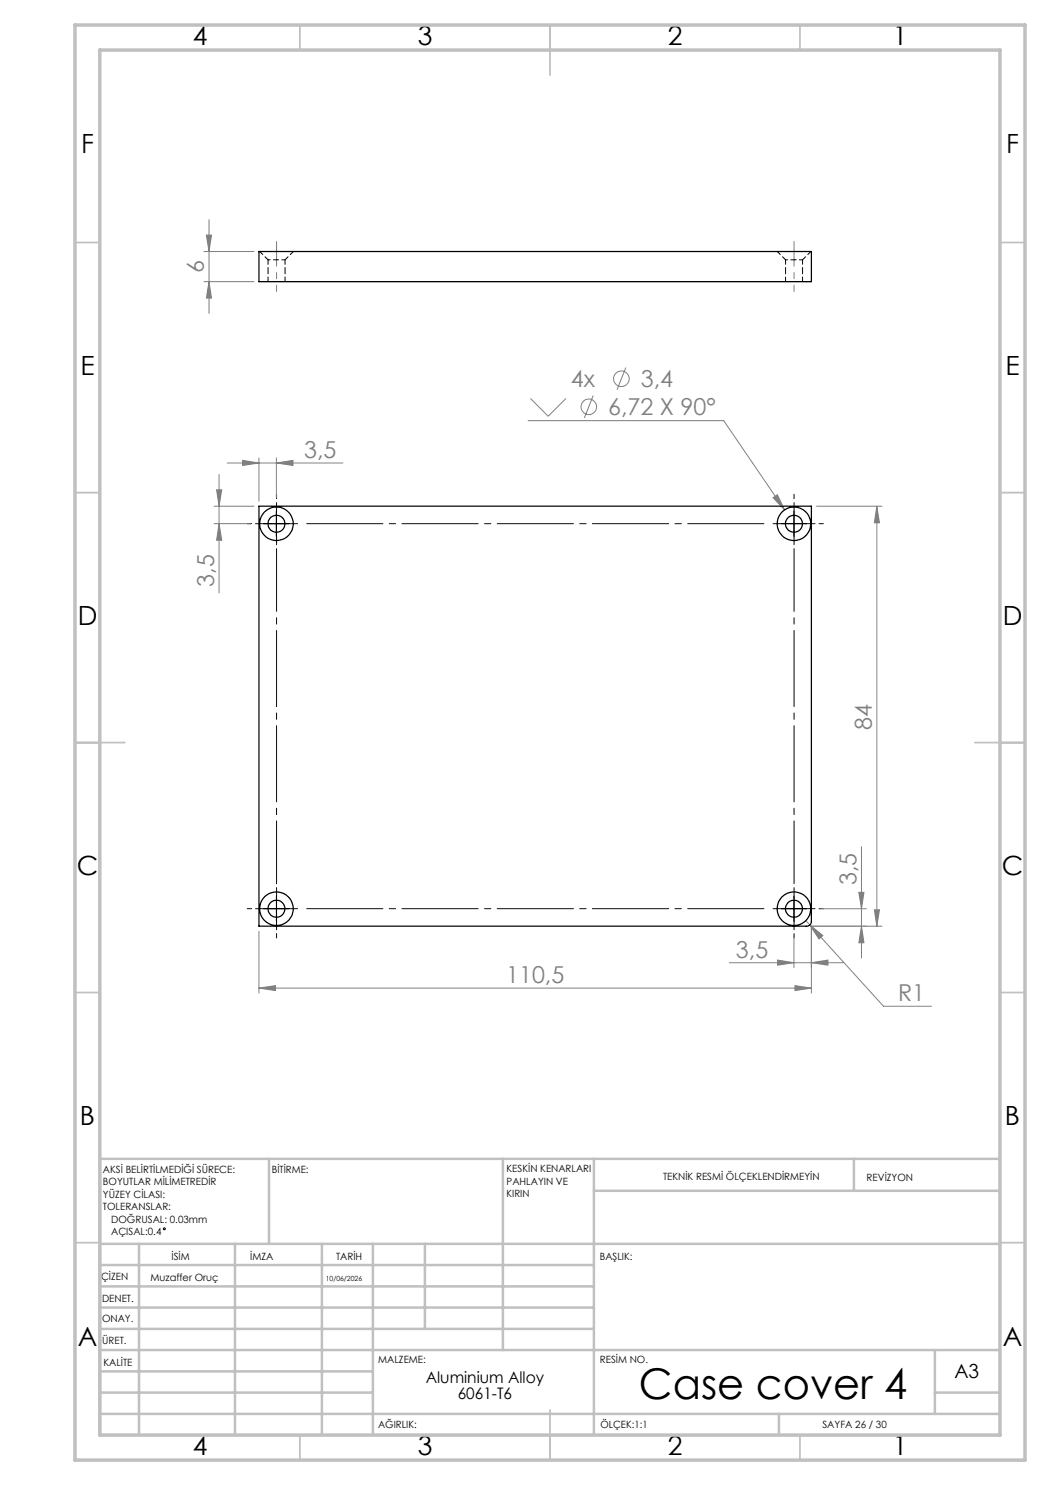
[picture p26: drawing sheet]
<svg xmlns="http://www.w3.org/2000/svg" width="210mm" height="297mm" viewBox="0 0 210 297" stroke-linecap="round" stroke-linejoin="round" font-family="sans-serif">
<defs><g id="words">
<text font-size="8.5" x="127.8" y="279.7">Case cover 4</text>
<g font-size="5.3">
<text x="38.5" y="8.9">4</text>
<text x="83.5" y="8.9">3</text>
<text x="133.6" y="8.9">2</text>
<text x="178.6" y="8.9">1</text>
<text x="16.2" y="30.7">F</text>
<text x="201.2" y="30.7">F</text>
<text x="16.1" y="74.9">E</text>
<text x="201.1" y="74.9">E</text>
<text x="15.5" y="124.9">D</text>
<text x="200.5" y="124.9">D</text>
<text x="15.4" y="174.9">C</text>
<text x="200.4" y="174.9">C</text>
<text x="16" y="224.9">B</text>
<text x="201" y="224.9">B</text>
<text x="15.5" y="269.2">A</text>
<text x="200.5" y="269.2">A</text>
<text x="38.5" y="290.9">4</text>
<text x="83.5" y="290.9">3</text>
<text x="133.6" y="290.9">2</text>
<text x="178.6" y="290.9">1</text>
</g>
<g font-size="4.7" fill="#808080">
<text x="40.8" y="54.6" transform="rotate(-90 40.8 54.6)">6</text>
<text x="114.2" y="77.4">4x</text>
<text x="128.2" y="77.4">3,4</text>
<text x="121.6" y="83.1">6,72 X 90°</text>
<text x="60.8" y="91.6">3,5</text>
<text x="42.8" y="117.3" transform="rotate(-90 42.8 117.3)">3,5</text>
<text x="174.4" y="146.1" transform="rotate(-90 174.4 146.1)">84</text>
<text x="171.3" y="177.1" transform="rotate(-90 171.3 177.1)">3,5</text>
<text x="147.2" y="191.5">3,5</text>
<text x="101.2" y="196.6">110,5</text>
<text x="179.6" y="200.2">R1</text>
</g>
<text font-size="3.9" x="190.9" y="275.5">A3</text>
<g font-size="3.2">
<text x="85.1" y="276.7">Aluminium Alloy</text>
<text x="91.6" y="279.8">6061-T6</text>
</g>
<g font-size="2">
<text x="20.6" y="234.6">AKSİ BELİRTİLMEDİĞİ SÜRECE:</text>
<text x="20.6" y="237.1">BOYUTLAR MİLİMETREDİR</text>
<text x="20.6" y="239.6">YÜZEY CİLASI:</text>
<text x="54.4" y="234.6">BİTİRME:</text>
<text x="101.3" y="234.5">KESKİN KENARLARI</text>
<text x="101.3" y="237">PAHLAYIN VE</text>
<text x="101.3" y="239.5">KIRIN</text>
<text x="132.6" y="236">TEKNİK RESMİ ÖLÇEKLENDİRMEYİN</text>
<text x="173.3" y="236.2">REVİZYON</text>
<text x="20.6" y="242.1">TOLERANSLAR:</text>
<text x="22.2" y="244.6">DOĞRUSAL: 0.03mm</text>
<text x="22.2" y="247.1">AÇISAL:0.4</text>
<text x="34.3" y="252">İSİM</text>
<text x="50" y="251.9">İMZA</text>
<text x="67.2" y="251.9">TARİH</text>
<text x="120" y="251.9">BAŞLIK:</text>
<text x="20.2" y="256.1">ÇİZEN</text>
<text x="30.1" y="256.1">Muzaffer Oruç</text>
<text x="20.4" y="260.3">DENET.</text>
<text x="20.4" y="264.4">ONAY.</text>
<text x="20.5" y="268.8">ÜRET.</text>
<text x="20.7" y="273.1">KALİTE</text>
<text x="75.6" y="272.5">MALZEME:</text>
<text x="120" y="272.5">RESİM NO.</text>
<text x="75.6" y="285.5">AĞIRLIK:</text>
<text x="120.1" y="285.6">ÖLÇEK:1:1</text>
<text x="164.5" y="285.6">SAYFA 26 / 30</text>
</g>
<text font-size="1.4" x="65.1" y="256.1">10/06/2026</text>
</g></defs>
<g fill="none" stroke="#808080" stroke-width=".2">
<path d="M40.8 50.3h10M40.8 56.3h10M41.3 47h1l-.5 3.3zM41.8 56.3l.5 3.3h-1zM41.8 44v18.7M106.1 79.7l3.5 3.6 3.6-3.6M118.6 79.1l-1.7 4.5M125.2 73.5l-1.8 4.5M43.3 98h1l-.5 3.2zM43.8 94.9v23.7M45.4 92.6h23.2M48.5 92.1l3.3 .5-3.3 .5z"/>
<path d="M51.8 91.6v8.7M55.3 92.6l3.3-.5v1zM55.3 91.6v8M105.6 84.1h39.1l12.2 17.9M154.6 99.6l.9-.6 1.4 3zM42.8 104.7h7.3M42.8 101.2h8M43.8 104.7l.5 3.4h-1zM163.3 101.2h13.1M175.4 101.2l.5 3.4h-1zM175.4 101.2v84M171.8 178.5h1l-.5 3.2z"/>
<path d="M172.3 169.3v22.3M51.8 197.6l3.3-.5v1zM51.8 186.3v12.3M51.8 197.6h110.5M145.9 192.5h22.7M155.5 192l3.3 .5-3.3 .5zM158.8 187v6.5M159 197.1l3.3 .5-3.3 .5zM161.3 184.3l15.4 17h9.6M162 185l2.6 2.1-.8 .7zM162.3 192.5l3.3-.5v1zM164 181.7h9.3"/>
<path d="M172.3 185.2l.5 3.4h-1zM174.9 182h1l-.5 3.2zM176.4 185.2h-14.1v13.4"/>
<circle cx="124.3" cy="75.7" r="1.56"/>
<circle cx="117.8" cy="81.4" r="1.56"/>
</g>
<g fill="none" stroke="#000" stroke-width=".2">
<path d="M52.8 104.7h5M55.3 102.3v4.9M156.3 104.7h5M158.8 102.3v4.9M55.3 179.2v5.1M158.8 179.2v5.1M52.8 181.7h5M156.3 181.7h5"/>
<circle cx="32.9" cy="245.8" r=".19"/>
</g>
<g fill="none" stroke="#000" stroke-width=".2" stroke-dasharray="15.2 1.3 1.3 1.3">
<path d="M55.3 99.7v-.8M158.8 99.7v-.8M50.3 104.7h-.8M52.8 104.7h-1.7M55.3 102.2v-1.7M55.3 107.2v1.7M57.8 104.7h1.7M156.3 104.7h-1.7M158.8 102.2v-1.7M158.8 107.2v1.7M158.8 104.7v-2.5M158.8 104.7h-2.5"/>
<path d="M158.8 104.7v2.5M158.8 104.7h2.5M161.3 104.7h1.7M163.8 104.7h.9M55.3 179.2v-1.7M158.8 179.2v-1.7M50.3 181.7h-.8M52.8 181.7h-1.7M55.3 184.2v1.7M55.3 181.7v-2.5M55.3 181.7h-2.5M55.3 181.7v2.5"/>
<path d="M55.3 181.7h2.5M55.3 186.7v.9M57.8 181.7h1.7M156.3 181.7h-1.7M158.8 184.2v1.7M158.8 181.7v-2.5M158.8 181.7h-2.5M158.8 181.7v2.5M158.8 181.7h2.5M158.8 186.7v.9M161.3 181.7h1.7M163.8 181.7h.9"/>
</g>
<path d="M60.3 104.7h93.5M60.3 181.7h93.5" fill="none" stroke="#000" stroke-width=".2" stroke-dasharray="15.2 1.3 1.3 1.3" stroke-dashoffset="-1"/>
<path d="M55.3 176.7v-67M158.8 176.7v-67" fill="none" stroke="#000" stroke-width=".2" stroke-dasharray="15.2 1.3 1.3 1.3" stroke-dashoffset="2.7"/>
<path d="M55.3 58.3v-6.3M158.8 58.3v-6.3" fill="none" stroke="#808080" stroke-width=".2" stroke-dasharray="15.2 1.3 1.3 1.3" stroke-dashoffset="14"/>
<path d="M55.3 48.3v3.7M158.8 48.3v3.7" fill="none" stroke="#808080" stroke-width=".2" stroke-dasharray="15.2 1.3 1.3 1.3"/>
<g fill="none" stroke="#c0c0c0" stroke-width=".35">
<path d="M60 5v5M110 5v10M160 5v5M15 48.5h5M200 48.5h5M15 98.5h5M200 98.5h5M15 148.5h10M195 148.5h10M15 198.5h5M200 198.5h5M15 248.5h5"/>
<path d="M200 248.5h5M60 287v5M110 282v10M160 287v5"/>
</g>
<g fill="none" stroke="#c0c0c0" stroke-width=".5">
<path d="M53.8 231.8v17M100.6 231.8v38.2M118.8 231.8v55.2M118.8 238.2h81.2M170.8 231.8v6.4M200 231.8h-180v55.2M20 248.8h180M20 257.3h98.8M20 253h98.8M27.8 248.8v38.2M47 248.8v38.2M64.4 248.8v38.2"/>
<path d="M74.6 248.8v38.2M85 248.8v17M20 265.8h98.8M20 261.5h98.8M20 278.5h54.6M20 274.3h54.6M20 270h180M187 278.5h13M187 270v12.8M20 282.8h180M155.8 282.8v4.2"/>
</g>
<path d="M15 5h190v287h-190zM20 10h180v277h-180z" fill="none" stroke="#c0c0c0" stroke-width=".7"/>
<g fill="#808080">
<path d="M55.3 92.6l3.3-.5v1zM48.5 92.1l3.3 .5-3.3 .5zM159 197.1l3.3 .5-3.3 .5zM51.8 197.6l3.3-.5v1z"/>
<path d="M155.5 192l3.3 .5-3.3 .5zM162.3 192.5l3.3-.5v1zM154.6 99.6l2.3 2.4-1.4-3zM162 185l1.8 2.8 .8-.7z"/>
<path d="M43.8 104.7l.5 3.4h-1zM43.3 98h1l-.5 3.2zM174.9 182h1l-.5 3.2zM175.4 101.2l.5 3.4h-1z"/>
<path d="M41.3 47h1l-.5 3.3zM41.8 56.3l.5 3.3h-1zM171.8 178.5h1l-.5 3.2zM172.3 185.2l.5 3.4h-1z"/>
</g>
<g fill="none" stroke="#000" stroke-width=".25">
<path d="M51.8 50.3h110.5v6h-110.5zM51.8 101.2h110.5v83.1a.96 .96 0 0 1-1 .9h-109.5z"/>
<circle cx="55.3" cy="104.8" r="3.4"/>
<circle cx="55.3" cy="104.8" r="1.7"/>
<circle cx="158.8" cy="104.8" r="3.4"/>
<circle cx="158.8" cy="104.8" r="1.7"/>
<circle cx="55.3" cy="181.7" r="3.4"/>
<circle cx="55.3" cy="181.8" r="1.69"/>
<circle cx="158.8" cy="181.7" r="3.4"/>
<circle cx="158.8" cy="181.8" r="1.69"/>
</g>
<path d="M53.6 52h1.7M55.3 52h1.7M157.1 52h1.7M158.8 52h1.7" fill="none" stroke="#000" stroke-width=".2" stroke-dasharray="1.3 .6" stroke-dashoffset=".8"/>
<path d="M52 50.3l1.6 1.7M53.6 52v4.3M57 52l1.7-1.7M57 56.3v-4.3M155.5 50.3l1.6 1.7M157.1 52v4.3M160.5 52l1.7-1.7M160.5 56.3v-4.3" fill="none" stroke="#000" stroke-width=".2" stroke-dasharray="1.3 .6" stroke-dashoffset=".4"/>
<use href="#words"/>
</svg>
